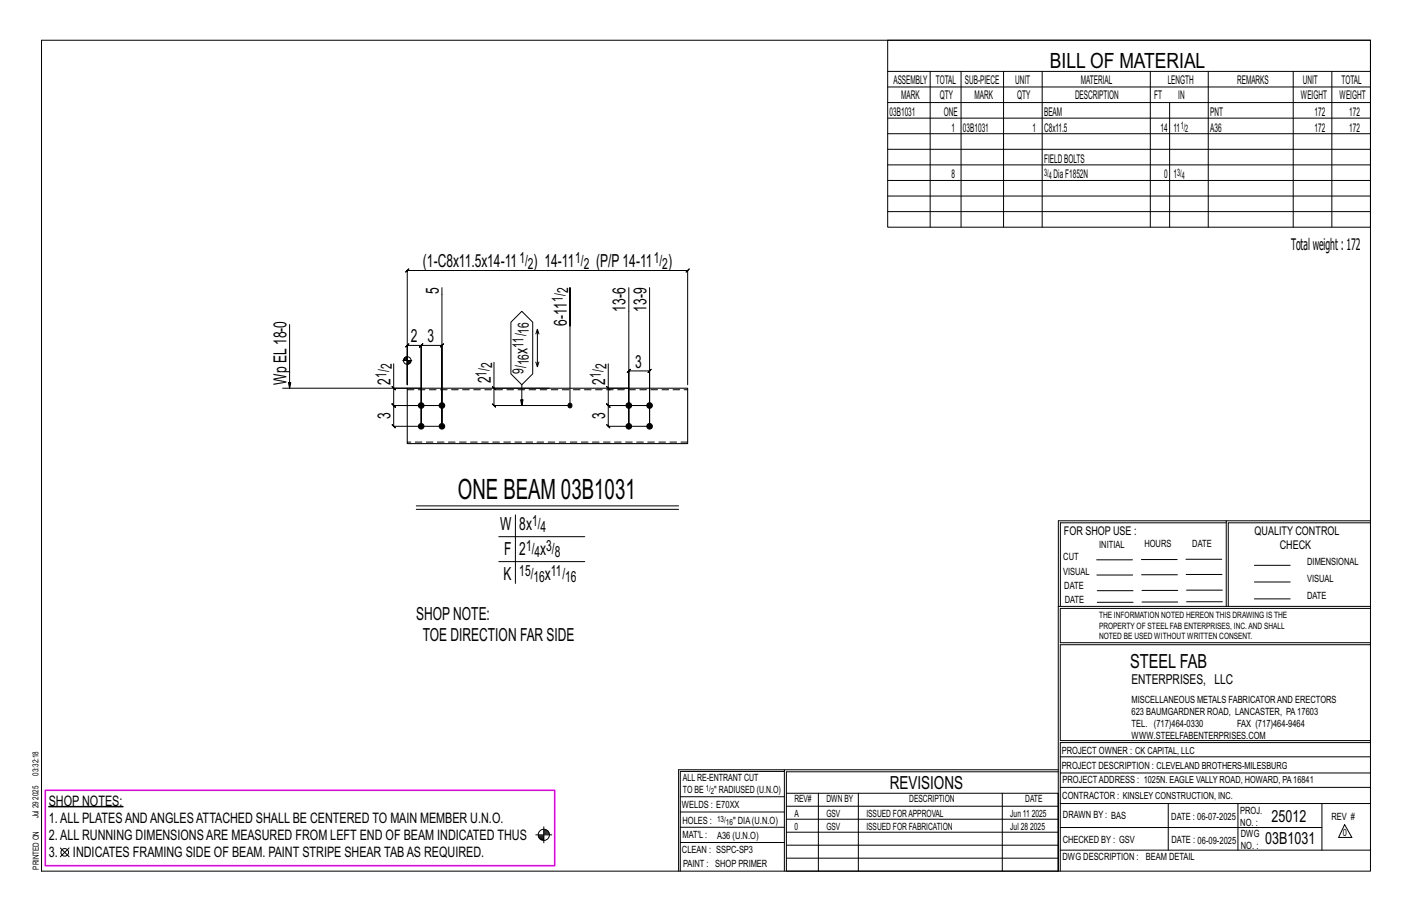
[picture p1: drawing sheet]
<svg xmlns="http://www.w3.org/2000/svg" width="432mm" height="279mm" viewBox="0 0 432 279" stroke-linecap="round" stroke-linejoin="round" font-family="sans-serif">
<defs><g id="words">
<text font-size="8.6" x="140" y="152.7">ONE BEAM 03B1031</text>
<text font-size="6.4" x="321.1" y="20.7">BILL OF MATERIAL</text>
<text font-size="5.9" x="345.6" y="204.1">STEEL FAB</text>
<g font-size="5.5">
<text x="129.3" y="81.7">(1-C8x11.5x14-11</text>
<text x="163.2" y="81.7">) 14-11</text>
<text x="182.3" y="81.7">(P/P14-11</text>
<text x="204.3" y="81.7">)</text>
<text x="134.2" y="90" transform="rotate(-90 134.2 90)">5</text>
<text x="191.3" y="95.3" transform="rotate(-90 191.3 95.3)">13-6</text>
<text x="197.7" y="95.3" transform="rotate(-90 197.7 95.3)">13-9</text>
<text x="173.3" y="99.7" transform="rotate(-90 173.3 99.7)">6-11</text>
<text x="125.6" y="104.6">2</text>
<text x="130.8" y="104.6">3</text>
<text x="161.3" y="108.2" transform="rotate(-90 161.3 108.2)">x</text>
<text x="194.3" y="112.4">3</text>
<text x="87.6" y="117.6" transform="rotate(-90 87.6 117.6)">Wp EL18-0</text>
<text x="119.4" y="117.6" transform="rotate(-90 119.4 117.6)">2</text>
<text x="150.1" y="117.2" transform="rotate(-90 150.1 117.2)">2</text>
<text x="185" y="117.6" transform="rotate(-90 185 117.6)">2</text>
<text x="119.4" y="128.2" transform="rotate(-90 119.4 128.2)">3</text>
<text x="185" y="128.2" transform="rotate(-90 185 128.2)">3</text>
<text x="152.9" y="162.1">W</text>
<text x="158.8" y="162.1">8x</text>
<text x="154.2" y="169.7">F</text>
<text x="158.8" y="169.7">2</text>
<text x="165.2" y="169.7">x</text>
<text x="154" y="177.4">K</text>
<text x="166.6" y="177.4">x</text>
<text x="127.3" y="189.5">SHOPNOTE:</text>
<text x="129.3" y="196">TOE DIRECTION FAR SIDE</text>
<text x="272.2" y="241.1">REVISIONS</text>
</g>
<g font-size="5.1">
<text x="388.9" y="251.3">25012</text>
<text x="386.9" y="258.1">03B1031</text>
</g>
<text font-size="4.9" x="394.8" y="76.4">Totalweight : 172</text>
<g font-size="4.7">
<text x="158.8" y="80.5">1/</text>
<text x="161.4" y="82.1">2</text>
<text x="175.9" y="80.5">1/</text>
<text x="178.5" y="82.1">2</text>
<text x="199.9" y="80.5">1/</text>
<text x="202.5" y="82.1">2</text>
<text x="173.7" y="89.7" transform="rotate(-90 173.7 89.7)">2</text>
<text x="172.1" y="92.3" transform="rotate(-90 172.1 92.3)">1/</text>
<text x="161.8" y="102" transform="rotate(-90 161.8 102)">16</text>
<text x="160.1" y="106.3" transform="rotate(-90 160.1 106.3)">11/</text>
<text x="119.8" y="113" transform="rotate(-90 119.8 113)">2</text>
<text x="150.5" y="112.5" transform="rotate(-90 150.5 112.5)">2</text>
<text x="161.8" y="111.7" transform="rotate(-90 161.8 111.7)">16</text>
<text x="185.4" y="113" transform="rotate(-90 185.4 113)">2</text>
<text x="118.2" y="115.6" transform="rotate(-90 118.2 115.6)">1/</text>
<text x="148.8" y="115.1" transform="rotate(-90 148.8 115.1)">1/</text>
<text x="160.1" y="114.3" transform="rotate(-90 160.1 114.3)">9/</text>
<text x="183.8" y="115.6" transform="rotate(-90 183.8 115.6)">1/</text>
<text x="162.7" y="160.9">1/</text>
<text x="165.3" y="162.5">4</text>
<text x="160.9" y="168.5">1/</text>
<text x="163.5" y="170.2">4</text>
<text x="167.1" y="168.5">3/</text>
<text x="169.7" y="170.2">8</text>
<text x="158.8" y="176.1">15/</text>
<text x="163.2" y="177.8">16</text>
<text x="168.5" y="176.1">11/</text>
<text x="172.8" y="177.8">16</text>
</g>
<g font-size="4.4">
<text x="14.9" y="251.5">1.ALL PLATESANDANGLESATTACHED SHALL BE CENTERED TO MAIN MEMBER U.N.O.</text>
<text x="14.9" y="246.3">SHOP NOTES:</text>
<text x="14.9" y="256.7">2.ALL RUNNING DIMENSIONSARE MEASURED FROM LEFT END OF BEAM INDICATED THUS</text>
<text x="14.9" y="262">3.</text>
<text x="22.3" y="262">INDICATES FRAMING SIDE OF BEAM. PAINT STRIPE SHEAR TABAS REQUIRED.</text>
</g>
<text font-size="4.2" x="346" y="209.1">ENTERPRISES, LLC</text>
<g font-size="3.7">
<text x="273.2" y="25.6">ASSEMBLY</text>
<text x="286.2" y="25.6">TOTAL</text>
<text x="295.1" y="25.6">SUB-PIECE</text>
<text x="310.4" y="25.6">UNIT</text>
<text x="330.5" y="25.6">MATERIAL</text>
<text x="357.1" y="25.6">LENGTH</text>
<text x="378.3" y="25.6">REMARKS</text>
<text x="398.4" y="25.6">UNIT</text>
<text x="410.2" y="25.6">TOTAL</text>
<text x="272.1" y="35.5">03B1031</text>
<text x="275.6" y="30.4">MARK</text>
<text x="287.4" y="30.4">QTY</text>
<text x="288.6" y="35.5">ONE</text>
<text x="298" y="30.4">MARK</text>
<text x="311" y="30.4">QTY</text>
<text x="319.3" y="35.5">BEAM</text>
<text x="328.7" y="30.4">DESCRIPTION</text>
<text x="353" y="30.4">FT</text>
<text x="360.3" y="30.4">IN</text>
<text x="370.1" y="35.5">PNT</text>
<text x="397.8" y="30.4">WEIGHT</text>
<text x="402" y="35.5">172</text>
<text x="409.6" y="30.4">WEIGHT</text>
<text x="412.6" y="35.5">172</text>
<text x="290.9" y="40.2">1</text>
<text x="294.5" y="40.2">03B1031</text>
<text x="315.8" y="40.2">1</text>
<text x="319.3" y="40.2">C8x11.5</text>
<text x="354.9" y="40.2">14</text>
<text x="358.9" y="40.2">11</text>
<text x="370.1" y="40.2">A36</text>
<text x="402" y="40.2">172</text>
<text x="412.6" y="40.2">172</text>
<text x="319.3" y="49.7">FIELDBOLTS</text>
<text x="290.9" y="54.5">8</text>
<text x="322.2" y="54.5">DiaF1852N</text>
<text x="356" y="54.5">0</text>
<text x="358.9" y="54.5">1</text>
<text x="325.3" y="163.4">FOR SHOP USE :</text>
<text x="383.7" y="163.4">QUALITY CONTROL</text>
<text x="391.4" y="167.8">CHECK</text>
</g>
<g font-size="3.1">
<text x="361.1" y="39.4">1/</text>
<text x="362.5" y="40.5">2</text>
<text x="319.3" y="53.7">3/</text>
<text x="360" y="53.7">3/</text>
<text x="320.7" y="54.8">4</text>
<text x="361.4" y="54.8">4</text>
<text x="336.2" y="167.4">INITIAL</text>
<text x="350" y="167.1">HOURS</text>
<text x="364.6" y="167.2">DATE</text>
<text x="325.2" y="171.3">CUT</text>
<text x="399.8" y="172.8">DIMENSIONAL</text>
<text x="325.1" y="175.8">VISUAL</text>
<text x="399.8" y="177.9">VISUAL</text>
<text x="325.5" y="180">DATE</text>
<text x="325.7" y="184.4">DATE</text>
<text x="399.8" y="183.1">DATE</text>
<text x="346" y="215">MISCELLANEOUS METALS FABRICATORAND ERECTORS</text>
<text x="346" y="218.6">623 BAUMGARDNER ROAD, LANCASTER, PA17603</text>
<text x="346" y="225.8">WWW.STEELFABENTERPRISES.COM</text>
<text x="346" y="222.2">TEL. (717)464-0330</text>
<text x="378.3" y="222.2">FAX (717)464-9464</text>
<text x="324.7" y="230.5">PROJECT OWNER : CK CAPITAL, LLC</text>
<text x="208.8" y="238.8">ALL RE-ENTRANT CUT</text>
<text x="324.7" y="235.1">PROJECT DESCRIPTION : CLEVELAND BROTHERS-MILESBURG</text>
<text x="324.9" y="239.5">PROJECTADDRESS : 1025N. EAGLE VALLY ROAD, HOWARD, PA16841</text>
<text x="208.8" y="242.5">TO BE</text>
<text x="218.4" y="242.5">&quot; RADIUSED (U.N.O)</text>
<text x="242.9" y="245.3">REV#</text>
<text x="252.7" y="245.3">DWN BY</text>
<text x="278.1" y="245.3">DESCRIPTION</text>
<text x="313.5" y="245.3">DATE</text>
<text x="324.9" y="244.2">CONTRACTOR : KINSLEY CONSTRUCTION, INC.</text>
<text x="208.5" y="247">WELDS : E70XX</text>
<text x="208.7" y="251.7">HOLES :</text>
<text x="224.2" y="251.8">&quot; DIA(U.N.O)</text>
<text x="242.9" y="249.9">A</text>
<text x="252.7" y="249.9">GSV</text>
<text x="264.9" y="249.9">ISSUED FORAPPROVAL</text>
<text x="309" y="249.9">Jun 11</text>
<text x="315.5" y="249.9">2025</text>
<text x="325.1" y="250">DRAWN BY : BAS</text>
<text x="358.2" y="250.5">DATE : 06-07-2025</text>
<text x="379.3" y="248.9">PROJ.</text>
<text x="407.2" y="250.5">REV #</text>
<text x="208.7" y="256.3">MAT'L :</text>
<text x="219.3" y="256.4">A36 (U.N.O)</text>
<text x="242.9" y="253.8">0</text>
<text x="252.7" y="253.8">GSV</text>
<text x="264.9" y="253.8">ISSUED FOR FABRICATION</text>
<text x="309" y="253.8">Jul 28</text>
<text x="315" y="253.8">2025</text>
<text x="325" y="257.6">CHECKED BY : GSV</text>
<text x="358.3" y="257.7">DATE : 06-09-2025</text>
<text x="379.3" y="252.5">NO. :</text>
<text x="379.5" y="255.9">DWG</text>
<text x="410.6" y="255.5">0</text>
<text x="208.6" y="260.7">CLEAN : SSPC-SP3</text>
<text x="324.9" y="262.9">DWG DESCRIPTION :</text>
<text x="350.4" y="263">BEAM DETAIL</text>
<text x="379.5" y="259.5">NO. :</text>
<text x="208.9" y="265">PAINT : SHOP PRIMER</text>
</g>
<g font-size="2.7">
<text x="336.1" y="189">THE INFORMATION NOTED HEREON THIS DRAWING IS THE</text>
<text x="336.1" y="195.4">NOTED BE USED WITHOUT WRITTEN CONSENT.</text>
<text x="336.1" y="192.2">PROPERTY OF STEEL FAB ENTERPRISES, INC.AND SHALL</text>
</g>
<g font-size="2.6">
<text x="215.9" y="241.8">1/</text>
<text x="217.4" y="242.7">2</text>
<text x="219.3" y="251.1">13/</text>
<text x="222" y="252.1">16</text>
</g>
<g font-size="2.5">
<text x="11.7" y="237.1" transform="rotate(-90 11.7 237.1)">03:32:18</text>
<text x="11.8" y="244.4" transform="rotate(-90 11.8 244.4)">2025</text>
<text x="11.8" y="250.1" transform="rotate(-90 11.8 250.1)">Jul 29</text>
<text x="11.9" y="265.8" transform="rotate(-90 11.9 265.8)">PRINTED ON</text>
</g>
</g></defs>
<g fill="#000" stroke="#000" stroke-width=".31">
<path d="M14.9 246.5h22.7v.2h-22.7z"/>
<circle cx="128.8" cy="124" r=".86"/>
<circle cx="128.8" cy="130.3" r=".86"/>
<circle cx="135.1" cy="130.3" r=".86"/>
<circle cx="135.1" cy="124" r=".86"/>
<circle cx="174.2" cy="124" r=".68"/>
<circle cx="192.3" cy="130.3" r=".86"/>
<circle cx="192.3" cy="124" r=".86"/>
<circle cx="198.6" cy="124" r=".86"/>
<circle cx="198.6" cy="130.3" r=".86"/>
</g>
<g fill="none" stroke="#000" stroke-width=".31">
<path d="M12.7 12.3h406.4v254h-406.4zM271.5 12.3h147.6v57.2h-147.6zM271.5 21.8h147.6M271.5 26.6h147.6M271.5 31.4h147.6M271.5 36.1h147.6M284.5 21.8v47.7M293.9 21.8v47.7M306.9 21.8v47.7M318.7 21.8v47.7M351.8 21.8v47.7M357.7 31.4v38.1"/>
<path d="M369.5 21.8v47.7M395.5 21.8v47.7M407.3 21.8v47.7M271.5 40.9h147.6M271.5 45.6h147.6M271.5 50.4h147.6M271.5 55.2h147.6M271.5 59.9h147.6M271.5 64.7h147.6M88.6 99.2v19.5l-.4-1.8h.7l-.3 1.8M135.1 87.9v42.4v-24.7l.5-.5-1 1 .5-.5h-6.3l.5-.5-1 1 .5-.5v24.7v-24.7l.5-.5-1 1 .5-.5h-4.3l.5-.5-1 1 .5-.5v12v-34.9l-.5 .5 1-1-.5 .5h85.8l-.5 .5 1-1-.5 .5v34.9M159.6 95.2l3.3 3.3v15.8l-3.3 3.3-3.4-3.3v-15.8z"/>
<path d="M174.3 99.7v-11.8v36.1h-23.2l.5 .5-1-1 .5 .5v-5.3M192.3 87.9v42.4v-16.9l-.5 .5 1-1-.5 .5h6.3l-.5 .5 1-1-.5 .5v16.9v-42.4M86.4 118.7h38.1M119.9 118.2l1 1zM120.4 118.7v5.3l-.5-.5 1 1-.5-.5h14.7h-14.7l-.5-.5 1 1-.5-.5v6.3l-.5-.5 1 1-.5-.5h14.7M120.4 111.2v7.5h8.4M123.1 110.2h2.8M123.5 109.7v.5M123.7 109.4v.8M123.9 109.2v1M124.1 109.1v1.1M124.3 109.1v1.1"/>
<path d="M124.5 108.8v8.8M124.8 110.2v1.2M125 110.2v1.1M125.2 110.2v1M125.4 110.2v.8M125.6 110.2v.5M150.6 118.2l1 1zM151.1 110.8v7.9h16.9M159.6 117.6v6.4l-.4-1.8h.7l-.3 1.8M163.9 110.7l.4 1.4 .5-1.4M164.3 100.7l-.4 1.4M164.8 102.1l-.5-1.4v11.4"/>
<path d="M185.5 118.2l1 1zM186 118.7v5.3l-.5-.5 1 1-.5-.5h12.6h-12.6l-.5-.5 1 1-.5-.5v6.3l-.5-.5 1 1-.5-.5h12.6M186 111.2v7.5h6.3M127.3 154.6h80.2M127.3 155.7h80.2M157.6 157.4v20.9M375 159.8h-50.7v25.6M375 159.2h-51.3l-.1 107.1M419.1 159.2h-44.1v26.2M419.1 159.8h-43.5v25.6M152.5 164.1h26.3M152.5 171.7h26.3"/>
<path d="M335.4 171.1h10.9M335.4 175.8h11M349 171h11M349.1 175.7h11M362.7 171h10.9M362.7 175.6h11M383.6 172.8h11M383.6 177.9h11M323.7 185.4h95.4M335.5 184.1h11M335.5 180.6h11M349.2 184h11"/>
<path d="M349.2 180.5h11M362.9 180.4h10.9M362.9 184h10.9M383.6 183.1h11M419.1 186h-94.9v10.5h94.9M419.1 197.1h-94.9v29.3h94.9v.6h-94.9v39.3M239.9 235.8h-31.9v30.5M239.9 235.3h-32.4v31M323.6 235.3h-83.7v31M323.6 235.9h-83.1v6.6M324.2 236.3h94.9M324.2 231.4h94.9"/>
<path d="M18.4 259.2l2.7 2.7M21.1 259.2l-2.7 2.7M163.8 255.2h5M164.6 255.5h1.7M164.7 255.8h1.6M164.8 256.1h1.5M165 256.4h1.3M165.4 256.6h.9M166.3 252.8v4.9M166.3 254.1h1.3M166.3 253.8h.9M166.3 254.6h1.6"/>
<path d="M166.3 254.3h1.5M166.3 254.9h1.7M208 252.9h31.9M208 257.5h31.9M208 243.6h31.9M208 248.2h31.9M240.5 242.5h83.1v23.8h-83.1zM240.5 258.4h83.1M240.5 254.4h83.1M240.5 250.4h83.1M240.5 246.5h83.1M250.3 242.5v23.8"/>
<path d="M262.5 242.5v23.8M306.5 242.5v23.8M324.2 253h80.1M324.2 245.6h94.9M324.2 259.9h94.9M324.2 240.7h94.9M357.3 245.6v14.3M378.6 245.6v14.3M404.3 245.6v14.3M411.2 252.1l2.2 3.9h-4zM240.5 262.3h83.1"/>
<circle cx="124.5" cy="110.2" r="1.16"/>
<circle cx="166.3" cy="255.2" r="1.71"/>
<circle cx="19.8" cy="260.6" r="1.17"/>
</g>
<path d="M13.8 241.6h155.8v23h-155.8z" fill="none" stroke="#f0f" stroke-width=".5"/>
<path d="M124.5 118.7h85.8v16.9h-85.8z" fill="none" stroke="#000" stroke-width=".32"/>
<path d="M124.5 119.1h85.8M210.3 135.1h-85.8" fill="none" stroke="#000" stroke-width=".31" stroke-dasharray="2 1.4"/>
<use href="#words"/>
</svg>
